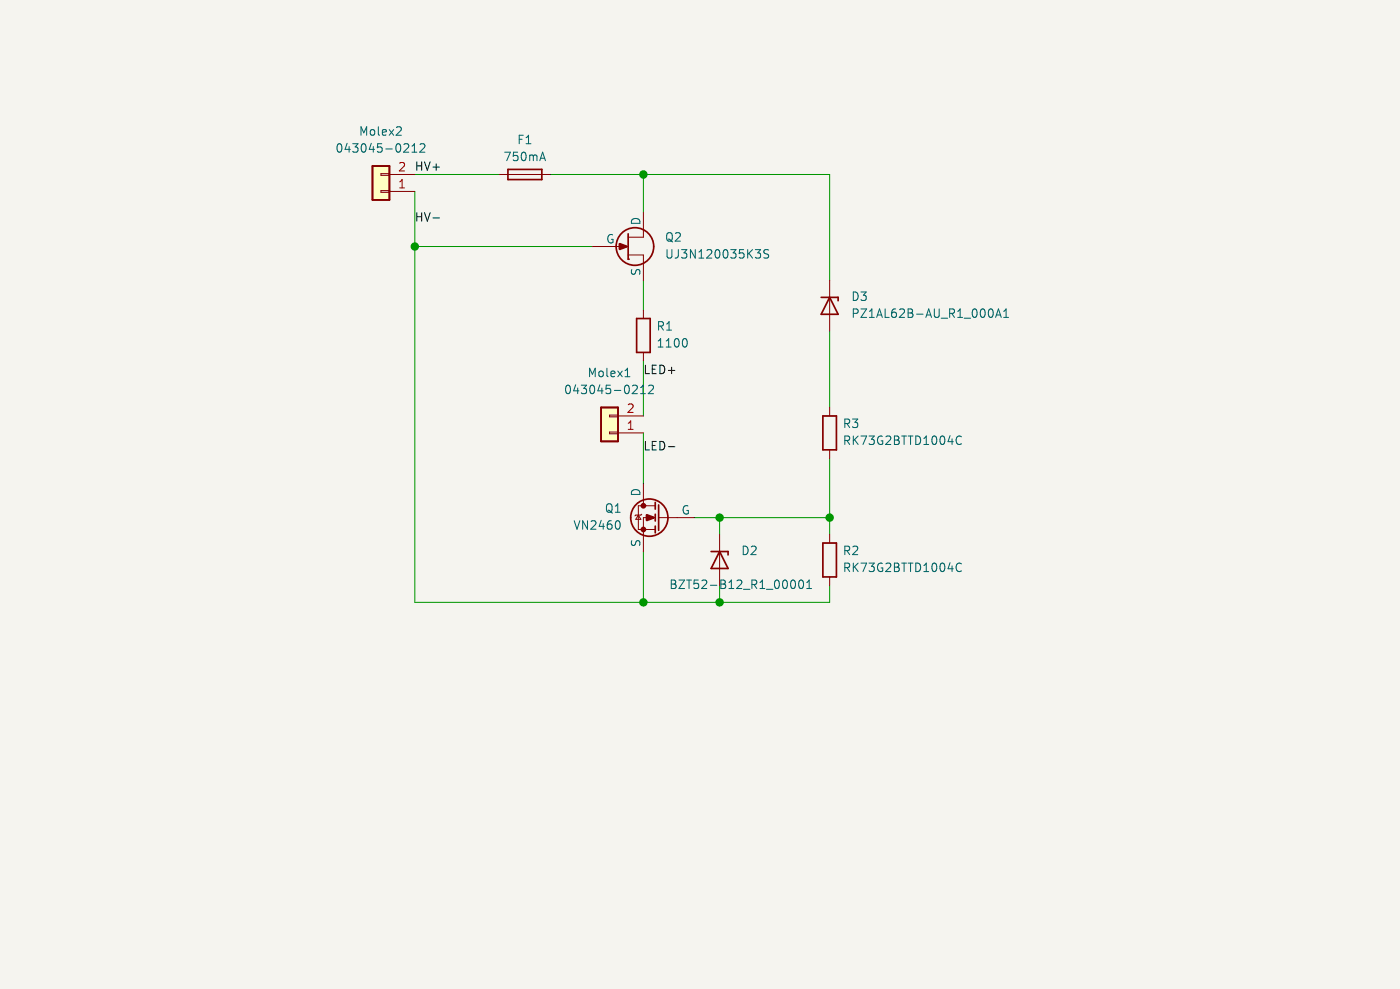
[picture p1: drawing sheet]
<svg xmlns="http://www.w3.org/2000/svg" width="210mm" height="148mm" viewBox="0 0 210 148" stroke-linecap="round" stroke-linejoin="round" font-family="sans-serif">
<path d="M0 .1h209.9v148.1h-209.9z" fill-rule="evenodd" fill="#f5f4ef" stroke="#f5f4ef" stroke-width=".35"/>
<g fill="#ffffc2" stroke="#ffffc2" stroke-width=".35">
<path d="M90.1 61h2.6v5.1h-2.6z" fill-rule="evenodd"/>
<path d="M55.8 24.9h2.6v5.1h-2.6z" fill-rule="evenodd"/>
</g>
<g fill="none" stroke="#840000" stroke-width=".25">
<path d="M55.8 24.9h2.6v5.1h-2.6zM76.2 25.4h5v1.5h-5zM94.2 38.8h.1M94.2 35v3.8M95.5 47.7h2v5.1h-2zM123.1 44.5h2.6v.6M124.4 44.5l1.3 2.6h-2.6zM90.1 61h2.6v5.1h-2.6zM98.2 75.3v1M98.2 77v1.1M98.2 78.8v1M98.8 75.6v3.9"/>
<path d="M123.4 62.3h2v5.1h-2zM106.6 82.6h2.6v.5M107.9 82.6l1.3 2.6h-2.6zM123.4 81.4h2v5h-2z"/>
<circle cx="95.2" cy="36.9" r="2.82"/>
<circle cx="97.4" cy="77.5" r="2.79"/>
</g>
<g fill="none" stroke="#009600" stroke-width=".15">
<path d="M62.2 28.7v61.5h62.2v-2.5M62.2 26.1h12.7M62.2 36.9h26.6M82.5 26.1h41.9v15.9M96.5 26.1v5.8M96.5 42v4.5M96.5 54.1v8.2M124.4 49.6v11.4M96.5 64.9v7.6M104.1 77.5h20.3M107.9 77.5v2.6M124.4 68.7v11.4"/>
<path d="M96.5 82.6v7.6M107.9 87.7v2.5"/>
</g>
<g fill="none" stroke="#0f0f0f" stroke-width=".15">
<path d="M62.5 24.2v1.3M62.5 31.9v1.2M62.5 24.9h.7M62.5 32.5h.7M63.2 24.2v1.3M63.2 31.9v1.2M63.6 24.2l.5 1.3 .4-1.3M63.6 31.9l.5 1.2 .4-1.2M64.9 25h1M64.9 32.6h1M65.4 24.6v.9M96.8 54.7v1.3h.6"/>
<path d="M97.8 55.3h.4M98.4 54.7h-.6v1.3h.6M98.9 54.7a.64 .64 0 0 1 .8 .6 .64 .64 0 0 1-.8 .7zM100.2 55.5h1M100.7 55v1M96.8 66.1v1.3h.6M97.8 66.7h.4M98.4 66.1h-.6v1.3h.6M98.9 66.1a.64 .64 0 0 1 .8 .7 .64 .64 0 0 1-.8 .6zM100.2 66.9h1"/>
</g>
<g fill="none" stroke="#840000" stroke-width=".15">
<path d="M57.1 26h1.3v.3h-1.3zM57.1 28.6h1.3v.2h-1.3zM58.4 28.7h3.8M58.4 26.1h3.8M74.9 26.1h7.6M88.8 36.9h5.4M92.9 36.6l1 .3-1 .4zM94.2 38.2h2.3v3.8M96.5 31.9v3.6h-2.3M96.5 46.5v1.2M96.5 52.8v1.3M124.4 42v7.6"/>
<path d="M91.4 62.2h1.3v.2h-1.3zM91.4 64.7h1.3v.3h-1.3zM92.7 64.9h3.8M92.7 62.3h3.8M95.7 77.2l.4 .6h-.8zM96.2 77l-.1 .2h-.8l-.1 .1M96.5 72.5v3.3M97 77.2l1 .3-1 .4zM98.2 77.5h-1.7v5.1M98.2 75.8h-2.5v3.5h2.5M98.8 77.5h5.3M124.4 61v1.3"/>
<path d="M124.4 67.4v1.3M107.9 80.1v7.6M124.4 80.1v1.3M124.4 86.4v1.3"/>
<circle cx="96.5" cy="79.3" r=".25"/>
<circle cx="96.5" cy="75.8" r=".25"/>
</g>
<g fill="none" stroke="#006464" stroke-width=".15">
<path d="M55.6 19.5l.2-.1 .3 .1 .1 .5-.1 .2-.3 .1-.2-.2zM56.7 19v1.1l.2 .2M57.3 19.8l.6-.1v-.2l-.4-.1-.2 .2 .1 .6h.5M58.4 19.4l.6 .9M59 19.4l-.6 .9M59.4 19.1l.5-.1 .2 .1 .1 .3-.8 .9h.8M50.7 21.7l.1-.2a.69 .69 0 0 1 .5 .6 .69 .69 0 0 1-.2 .6l-.1 .1a.68 .68 0 0 1-.3-1.1zM52 21.5l-.3 .9h.8M52.3 22v.8M52.9 21.5h.8l-.5 .5 .4 .1v.6l-.2 .1h-.3l-.2-.1M54.1 20.3v-1.3l.4 .9 .5-.9v1.3M54.3 21.7l.2-.2a.69 .69 0 0 1 .5 .6 .69 .69 0 0 1-.3 .6l-.1 .1a.68 .68 0 0 1-.3-1.1z"/>
<path d="M55.7 21.5l-.3 .9h.8M56 22v.8M57.2 21.5h-.6v.6l.2-.1 .4 .1 .1 .2-.1 .4-.1 .1-.5-.1M57.8 22.3h1M59.5 21.7l.2-.2a.69 .69 0 0 1 .5 .6 .69 .69 0 0 1-.3 .6l-.1 .1a.68 .68 0 0 1-.3-1.1zM60.6 21.7l.4-.2 .2 .2 .1 .2-.8 .9h.8M61.8 22.8h.7M61.8 21.9l.3-.4v1.3M63 21.7l.5-.2 .1 .2 .1 .2-.8 .9h.8M75.7 22.8h.8l-.5 1.3M77.6 22.8h-.6l-.1 .6 .2-.1h.4l.2 .2-.1 .4-.2 .2-.5-.2M77.8 20.9h.5"/>
<path d="M78.3 22.9l.2-.1a.69 .69 0 0 1 .4 .5 .69 .69 0 0 1-.2 .7l-.1 .1a.68 .68 0 0 1-.3-1.2zM78.5 20.3h-.7v1.2M78.9 21.5h.7M78.9 20.6l.3-.3v1.2M79.4 23.2v.9M79.4 23.3l.4-.1 .2 .2M80 23.4l.1-.2 .3 .1 .1 .8M80 23.4v.7M80.9 24.1l.5-1.3 .4 1.3M81.1 23.7h.6M91.8 35.2a.62 .62 0 0 0-.7 .4 .62 .62 0 0 0 .4 .8l.4-.1v-.4h-.2M94.8 32.9a.66 .66 0 0 1 .8-.1 .66 .66 0 0 1 .3 .7h-1.2v-.3z"/>
<path d="M100 35a.43 .43 0 0 1 .5-.1 .43 .43 0 0 1 .3 .4v.4a.42 .42 0 0 1-.4 .4 .42 .42 0 0 1-.4-.4zM100 37.4v1l.3 .3h.2l.2-.3v-1M100.2 35.8l.2 .1 .5 .3M101.3 35l.5-.1 .1 .1 .1 .2-.8 .9h.8M101.7 37.4v.9a.41 .41 0 0 1-.5 .4M102.2 37.4h.8l-.4 .5 .3 .1v.5l-.2 .2h-.3l-.2-.2M104.2 37.4v1.3l-.7-1.3v1.3M104.8 38.7h.7M104.8 37.8l.3-.4v1.3M106 37.5l.5-.1 .2 .1v.3l-.8 .9h.8M107.3 37.5l.2-.1a.69 .69 0 0 1 .5 .5 .69 .69 0 0 1-.3 .7l-.1 .1a.68 .68 0 0 1-.3-1.2zM108.5 37.5l.2-.1a.69 .69 0 0 1 .5 .5 .69 .69 0 0 1-.2 .7l-.2 .1a.68 .68 0 0 1-.3-1.2z"/>
<path d="M109.6 37.4h.7l-.4 .5 .4 .1v.5l-.2 .2h-.4l-.1-.2M111.5 37.4h-.6l-.1 .6 .2-.1h.4l.2 .2-.1 .4-.2 .2-.5-.2M112.1 37.4v1.3M112.3 37.9l.5 .8M112.8 37.4l-.7 .7M113.2 37.4h.8l-.4 .5 .4 .1v.5l-.2 .2h-.4l-.2-.2M115.2 37.5l-.4-.1-.2 .1v.4l.5 .2 .1 .3-.2 .3-.5-.1M84.9 57.8l.2-.1a.69 .69 0 0 1 .5 .5 .69 .69 0 0 1-.3 .7l-.1 .1a.68 .68 0 0 1-.3-1.2zM86.3 57.6l-.3 1h.8M86.6 58.1v.9M87.2 57.7h.7l-.4 .5 .4 .1v.6l-.2 .1h-.4l-.1-.1M88.4 56.4v-1.2l.4 .9 .4-.9v1.2"/>
<path d="M88.5 57.8l.2-.1a.69 .69 0 0 1 .5 .5 .69 .69 0 0 1-.2 .7l-.2 .1a.68 .68 0 0 1-.3-1.2zM89.8 55.7l.2-.1 .4 .1 .1 .5-.2 .2h-.3l-.2-.1zM89.9 57.6l-.3 1h.8M90.2 58.1v.9M91 55.2v1.1l.2 .1M91.5 57.7h-.6l-.1 .6 .2-.1 .4 .1 .2 .1-.1 .5-.2 .1-.5-.1M91.6 56l.6-.1-.1-.2-.3-.1-.2 .2 .1 .6h.4M92.1 58.5h1M92.6 55.6l.7 .8M93.3 55.6l-.7 .8M93.7 56.4h.7M93.7 55.5l.4-.3v1.2"/>
<path d="M93.7 57.8l.2-.1a.69 .69 0 0 1 .5 .5 .69 .69 0 0 1-.2 .7l-.2 .1a.68 .68 0 0 1-.3-1.2zM94.7 40.4v.5l.1 .1h.3l.3-.5 .3-.1 .2 .2v.5M94.8 57.8l.5-.1 .2 .1 .1 .3-.8 .9h.8M96 59h.8M96 58.1l.4-.4v1.3M97.3 57.8l.4-.1 .2 .1 .1 .3-.8 .9h.8M98.7 52h.7M98.7 51.1l.3-.4v1.3M98.7 48.9l.6-.1 .2-.2-.1-.3-.2-.1h-.5v1.3M99 48.9l.5 .6M99.9 52h.7M99.9 51.1l.4-.4v1.3"/>
<path d="M100 49.5h.7M100 48.5l.3-.3v1.3M101.2 50.8l.2-.1a.69 .69 0 0 1 .5 .6 .69 .69 0 0 1-.3 .6l-.1 .1a.68 .68 0 0 1-.3-1.2zM102.4 50.8l.2-.1a.69 .69 0 0 1 .5 .6 .69 .69 0 0 1-.2 .6l-.2 .1a.68 .68 0 0 1-.3-1.2zM127.9 43.7a.64 .64 0 0 1 .8 .7 .64 .64 0 0 1-.8 .6zM127.9 46.9h.6l.2-.2-.1-.3-.2-.1h-.5v1.3M129.1 43.7h.8l-.5 .5 .4 .1v.6l-.2 .1h-.3l-.2-.1M129.1 46.3h.8l-.8 1.3h.8M130.4 47.6h.7M130.4 46.6l.3-.3v1.3M131.4 47.6l.5-1.3 .4 1.3M131.6 47.2h.6"/>
<path d="M132.7 46.3v1.3h.6M134.3 46.3a.5 .5 0 0 0-.6 .5v.5l.1 .2 .4 .1 .1-.2 .1-.4-.1-.2h-.4l-.2 .2M134.9 46.4l.5-.1 .2 .1v.2l-.8 1h.8M136.2 46.3h.4l.2 .1v.2l-.2 .3a.34 .34 0 0 1 .3 .3 .34 .34 0 0 1-.3 .4h-.4zM136.2 46.9h.4M137.4 47.1h1M138.8 47.6l.4-1.3 .5 1.3M138.9 47.2h.6M140.1 46.3v1l.2 .3h.3l.2-.3v-1M141.1 47.7h1M142.4 46.9h.6l.1-.2-.1-.3-.1-.1h-.5v1.3M142.7 46.9l.4 .7"/>
<path d="M143.6 47.6h.7M143.6 46.6l.4-.3v1.3M144.6 47.7h.9M145.9 46.4l.2-.1a.69 .69 0 0 1 .5 .5 .69 .69 0 0 1-.3 .7l-.1 .1a.68 .68 0 0 1-.3-1.2zM147.1 46.4l.2-.1a.69 .69 0 0 1 .5 .5 .69 .69 0 0 1-.3 .7l-.1 .1a.68 .68 0 0 1-.3-1.2zM148.3 46.4l.2-.1a.69 .69 0 0 1 .5 .5 .69 .69 0 0 1-.3 .7l-.1 .1a.68 .68 0 0 1-.3-1.2zM149.3 47.6l.4-1.3 .4 1.3M149.4 47.2h.6M150.5 47.6h.7M150.5 46.6l.3-.3v1.3M86.1 78l.4 1.3 .4-1.3M88.1 78v1.3l-.7-1.3v1.3"/>
<path d="M88.6 78.1l.5-.1 .2 .1 .1 .3-.8 .9h.8M90.1 78l-.3 .9h.8M90.4 78.4v.9M91 75.7a.43 .43 0 0 1 .5-.2 .43 .43 0 0 1 .3 .4v.4a.42 .42 0 0 1-.5 .5 .42 .42 0 0 1-.4-.5zM91.2 76.4l.2 .1 .4 .4M91.6 78a.5 .5 0 0 0-.6 .6v.4l.2 .2 .3 .1 .2-.1 .1-.5-.2-.1-.3-.1-.3 .2M92.3 76.7h.7M92.3 75.8l.3-.3v1.2M92.4 78.1l.2-.1a.69 .69 0 0 1 .5 .5 .69 .69 0 0 1-.3 .7l-.1 .1a.68 .68 0 0 1-.3-1.2zM94.8 73.5a.66 .66 0 0 1 .8-.1 .66 .66 0 0 1 .3 .7h-1.2v-.3zM103.1 75.8a.62 .62 0 0 0-.7 .5 .62 .62 0 0 0 .4 .7l.4-.1v-.4h-.2M126.7 63.4h.6l.1-.2-.1-.3-.1-.1h-.5v1.3"/>
<path d="M126.7 66l.6-.1 .1-.2-.1-.3-.1-.1h-.5v1.3M127 63.4l.4 .7M127 66l.4 .6M127.8 62.8h.8l-.4 .5 .3 .1v.5l-.1 .2h-.4l-.2-.2M127.9 65.3v1.3M128.1 65.9l.6 .7M128.7 65.3l-.8 .7M129.1 65.3h.8l-.5 1.3M130.3 65.3h.8l-.4 .5 .3 .1v.6l-.2 .1h-.3l-.2-.1M132.3 65.4a.62 .62 0 0 0-.8 .4 .62 .62 0 0 0 .5 .8l.3-.1v-.5h-.2M132.8 65.4l.5-.1 .2 .1 .1 .3-.8 .9h.8M134.1 65.3h.4l.2 .1 .1 .3-.3 .2a.34 .34 0 0 1 .3 .3 .34 .34 0 0 1-.2 .4h-.5z"/>
<path d="M134.1 65.9h.4M135.2 65.3h.7M135.6 65.3v1.3M136.2 65.3h.7M136.5 65.3v1.3M137.3 65.3a.64 .64 0 0 1 .7 .7 .64 .64 0 0 1-.7 .6zM138.5 66.6h.7M138.5 65.7l.4-.4v1.3M139.8 65.4l.2-.1a.69 .69 0 0 1 .5 .6 .69 .69 0 0 1-.2 .6l-.2 .1a.68 .68 0 0 1-.3-1.2zM141.1 65.4l.1-.1a.69 .69 0 0 1 .5 .6 .69 .69 0 0 1-.2 .6l-.1 .1a.68 .68 0 0 1-.3-1.2zM142.4 65.3l-.3 .9h.8M142.7 65.7v.9"/>
<path d="M144.1 65.4a.51 .51 0 0 0-.6 0 .51 .51 0 0 0-.2 .6 .48 .48 0 0 0 .3 .5 .48 .48 0 0 0 .5 0M94.7 81v.5l.1 .2h.3l.3-.6 .3-.1 .2 .2v.5M100.6 86.9h.5l.2 .1v.3l-.2 .2a.34 .34 0 0 1 .3 .3 .34 .34 0 0 1-.3 .4h-.5zM100.6 87.5h.5M101.8 86.9h.8l-.8 1.3h.8M102.9 86.9h.8M103.3 86.9v1.3M104.7 86.9h-.6l-.1 .6 .2-.1h.4l.2 .2-.1 .4-.2 .2-.5-.2M105.2 87l.5-.1 .2 .1 .1 .3-.8 .9h.8M106.5 87.7h1M108.1 86.9h.4l.2 .1v.3l-.2 .2a.34 .34 0 0 1 .3 .3 .34 .34 0 0 1-.2 .4h-.5zM108.1 87.5h.4"/>
<path d="M109.3 88.2h.7M109.3 87.3l.4-.4v1.3M110.5 87l.5-.1 .2 .1v.3l-.8 .9h.8M111.4 81.8a.64 .64 0 0 1 .8 .7 .64 .64 0 0 1-.8 .6zM111.5 88.3h.9M112.6 81.9l.5-.1 .2 .1 .1 .3-.8 .9h.8M112.7 87.6l.6-.1 .2-.2-.1-.3-.2-.1h-.5v1.3M113 87.6l.5 .6M113.9 88.2h.8M113.9 87.3l.4-.4v1.3M114.9 88.3h1M116.2 87l.2-.1a.69 .69 0 0 1 .5 .5 .69 .69 0 0 1-.2 .7l-.2 .1a.68 .68 0 0 1-.3-1.2z"/>
<path d="M117.4 87l.2-.1a.69 .69 0 0 1 .5 .5 .69 .69 0 0 1-.2 .7l-.1 .1a.68 .68 0 0 1-.4-1.2zM118.7 87l.1-.1a.69 .69 0 0 1 .5 .5 .69 .69 0 0 1-.2 .7l-.1 .1a.68 .68 0 0 1-.3-1.2zM119.9 87l.1-.1a.69 .69 0 0 1 .5 .5 .69 .69 0 0 1-.2 .7l-.1 .1a.68 .68 0 0 1-.3-1.2zM121 88.2h.7M121 87.3l.3-.4v1.3M126.7 82.5l.6-.1 .1-.2-.1-.3-.1-.1h-.5v1.3M126.7 85h.6l.1-.2-.1-.3-.1-.1h-.5v1.2M127 82.5l.4 .6M127 85l.4 .6M127.9 81.9l.5-.1 .1 .1 .1 .3-.8 .9h.8M127.9 84.4v1.2M128.1 84.9l.6 .7"/>
<path d="M128.7 84.4l-.8 .7M129.1 84.4h.8l-.5 1.2M130.3 84.4h.8l-.4 .4 .3 .2v.5l-.2 .1h-.3l-.2-.1M132.3 84.4a.62 .62 0 0 0-.8 .5 .62 .62 0 0 0 .5 .7l.3-.1v-.4h-.2M132.8 84.5l.5-.1 .2 .1 .1 .2-.8 .9h.8M134.1 84.4h.4l.2 .1 .1 .2-.3 .3a.34 .34 0 0 1 .3 .3 .34 .34 0 0 1-.2 .3h-.5zM134.1 85h.4M135.2 84.4h.7M135.6 84.4v1.2M136.2 84.4h.7M136.5 84.4v1.2M137.3 84.4a.64 .64 0 0 1 .7 .6 .64 .64 0 0 1-.7 .6z"/>
<path d="M138.5 84.7l.4-.3v1.2M138.5 85.6h.7M139.8 84.5l.2-.1a.69 .69 0 0 1 .5 .5 .69 .69 0 0 1-.2 .7h-.2a.68 .68 0 0 1-.3-1.1zM141.1 84.5l.1-.1a.69 .69 0 0 1 .5 .5 .69 .69 0 0 1-.2 .7h-.1a.68 .68 0 0 1-.3-1.1zM142.4 84.3l-.3 .9h.8M142.7 84.8v.8M144.1 84.5a.51 .51 0 0 0-.6 0 .51 .51 0 0 0-.2 .6 .48 .48 0 0 0 .3 .5 .48 .48 0 0 0 .5-.1"/>
</g>
<path d="M59.9 28.2h.8M59.9 27.2l.4-.3v1.3M59.9 24.5l.5-.2 .2 .2 .1 .2-.8 .9h.8M94.2 64.3h.7M94.2 63.4l.4-.3v1.2M94.2 60.6l.5-.1 .2 .1v.3l-.8 .9h.8" fill="none" stroke="#a90000" stroke-width=".15"/>
<g fill="#840000" stroke="#840000" stroke-width=".35">
<path d="M97 77.2l1 .3-1 .4z"/>
<path d="M92.9 36.6l1 .3-1 .4z"/>
<circle cx="96.5" cy="79.3" r=".25"/>
<circle cx="96.5" cy="75.8" r=".25"/>
</g>
<g fill="#009600" stroke="#009600" stroke-width=".35">
<circle cx="96.5" cy="90.2" r=".46"/>
<circle cx="107.9" cy="77.5" r=".46"/>
<circle cx="107.9" cy="90.2" r=".46"/>
<circle cx="62.2" cy="36.9" r=".46"/>
<circle cx="96.5" cy="26.1" r=".46"/>
<circle cx="124.4" cy="77.5" r=".46"/>
</g>
</svg>
